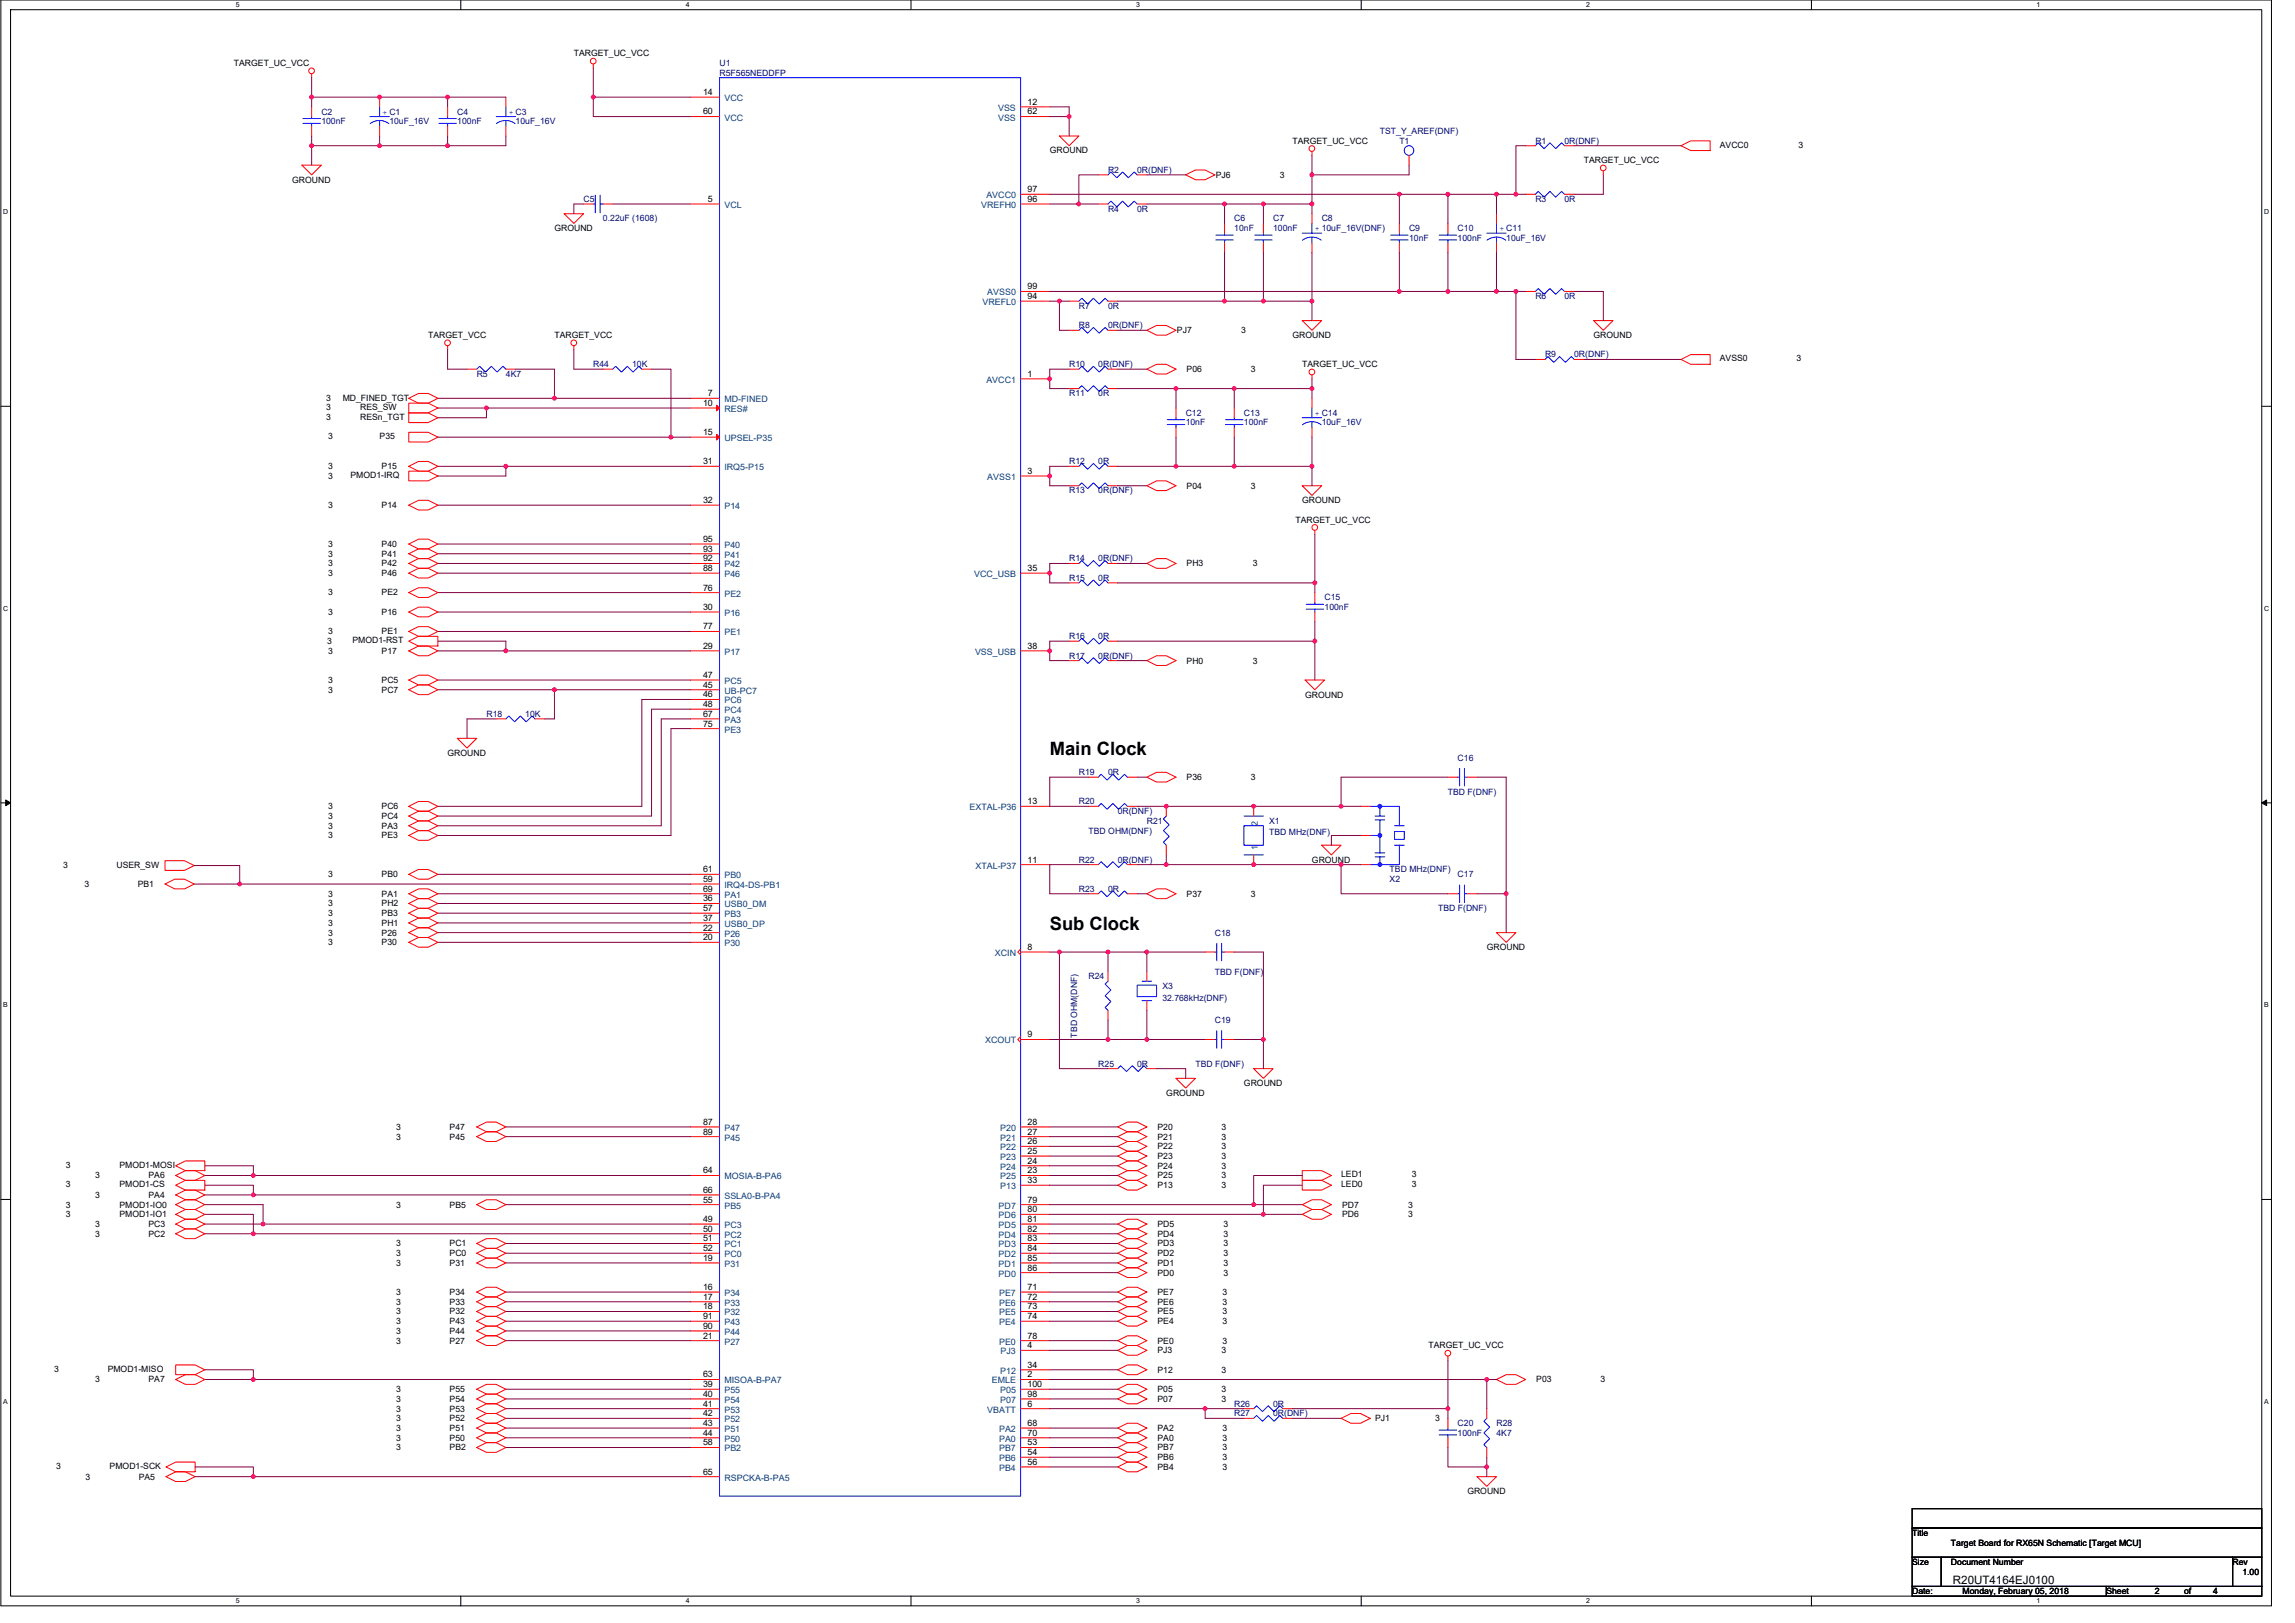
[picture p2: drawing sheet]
<svg xmlns="http://www.w3.org/2000/svg" width="420mm" height="297mm" viewBox="0 0 420 297" stroke-linecap="round" stroke-linejoin="round" font-family="sans-serif">
<defs><g id="words">
<g font-size="3.4">
<text x="192.2" y="138.2">Main Clock</text>
<text x="192.2" y="170.2">Sub Clock</text>
</g>
<text font-size="2.1" x="357.5" y="289.9">R20UT4164EJ0100</text>
<g font-size="1.6">
<text x="105.1" y="10.3">TARGET_UC_VCC</text>
<text x="42.8" y="12.1">TARGET_UC_VCC</text>
<text x="128.7" y="17.4">14</text>
<text x="128.7" y="21">60</text>
<text x="188.1" y="21">62</text>
<text x="188.1" y="19.2">12</text>
<text x="192.2" y="28.1">GROUND</text>
<text x="236.6" y="26.3">TARGET_UC_VCC</text>
<text x="290" y="29.9">TARGET_UC_VCC</text>
<text x="314.9" y="27">AVCC0</text>
<text x="329.3" y="27">3</text>
<text x="53.5" y="33.4">GROUND</text>
<text x="188.1" y="35.2">97</text>
<text x="222.6" y="32.5">PJ6</text>
<text x="234.3" y="32.5">3</text>
<text x="129.6" y="37">5</text>
<text x="188.1" y="37">96</text>
<text x="101.5" y="42.3">GROUND</text>
<text x="188.1" y="53">99</text>
<text x="188.1" y="54.7">94</text>
<text x="78.4" y="61.9">TARGET_VCC</text>
<text x="101.5" y="61.9">TARGET_VCC</text>
<text x="215.5" y="61">PJ7</text>
<text x="227.2" y="61">3</text>
<text x="236.6" y="61.9">GROUND</text>
<text x="291.7" y="61.9">GROUND</text>
<text x="188.1" y="69">1</text>
<text x="217.2" y="68.1">P06</text>
<text x="229" y="68.1">3</text>
<text x="238.4" y="67.2">TARGET_UC_VCC</text>
<text x="314.9" y="66.1">AVSS0</text>
<text x="328.9" y="66.1">3</text>
<text x="59.7" y="75">3</text>
<text x="59.7" y="76.8">3</text>
<text x="59.7" y="73.4">3</text>
<text x="62.7" y="73.4">MD_FINED_TGT</text>
<text x="65.9" y="75">RES_SW</text>
<text x="65.9" y="76.8">RESn_TGT</text>
<text x="128.7" y="74.3">10</text>
<text x="129.6" y="72.5">7</text>
<text x="60.1" y="80.4">3</text>
<text x="69.5" y="80.4">P35</text>
<text x="128.7" y="79.6">15</text>
<text x="60.1" y="87.7">3</text>
<text x="60.1" y="85.9">3</text>
<text x="64.2" y="87.5">PMOD1-IRQ</text>
<text x="69.9" y="85.9">P15</text>
<text x="128.7" y="85">31</text>
<text x="188.1" y="86.7">3</text>
<text x="217.2" y="89.4">P04</text>
<text x="229" y="89.4">3</text>
<text x="60.1" y="93">3</text>
<text x="69.9" y="93">P14</text>
<text x="128.7" y="92.1">32</text>
<text x="237.2" y="95.7">TARGET_UC_VCC</text>
<text x="238.4" y="92.1">GROUND</text>
<text x="60.1" y="100.1">3</text>
<text x="60.1" y="101.9">3</text>
<text x="69.9" y="100.1">P40</text>
<text x="69.9" y="101.9">P41</text>
<text x="128.7" y="101">93</text>
<text x="128.7" y="99.2">95</text>
<text x="60.1" y="103.7">3</text>
<text x="60.1" y="105.4">3</text>
<text x="69.9" y="103.7">P42</text>
<text x="69.9" y="105.4">P46</text>
<text x="128.7" y="104.5">88</text>
<text x="128.7" y="102.7">92</text>
<text x="188.1" y="104.5">35</text>
<text x="217.2" y="103.7">PH3</text>
<text x="229.4" y="103.7">3</text>
<text x="60.1" y="109">3</text>
<text x="60.1" y="112.5">3</text>
<text x="69.9" y="109">PE2</text>
<text x="69.9" y="112.5">P16</text>
<text x="128.7" y="111.6">30</text>
<text x="128.7" y="108.1">76</text>
<text x="59.9" y="117.9">3</text>
<text x="60.1" y="116.1">3</text>
<text x="60.1" y="119.7">3</text>
<text x="64.5" y="117.7">PMOD1-RST</text>
<text x="69.9" y="116.1">PE1</text>
<text x="69.9" y="119.7">P17</text>
<text x="128.7" y="118.7">29</text>
<text x="128.7" y="115.2">77</text>
<text x="188.1" y="118.7">38</text>
<text x="60.1" y="125">3</text>
<text x="69.9" y="125">PC5</text>
<text x="128.7" y="125.9">45</text>
<text x="128.7" y="124.1">47</text>
<text x="217.2" y="121.4">PH0</text>
<text x="229.4" y="121.4">3</text>
<text x="60.1" y="126.8">3</text>
<text x="69.9" y="126.8">PC7</text>
<text x="128.7" y="127.6">46</text>
<text x="128.7" y="129.4">48</text>
<text x="128.7" y="131.2">67</text>
<text x="238.9" y="127.7">GROUND</text>
<text x="128.7" y="133">75</text>
<text x="81.9" y="138.3">GROUND</text>
<text x="217.2" y="142.8">P36</text>
<text x="229" y="142.8">3</text>
<text x="60.1" y="148.1">3</text>
<text x="60.1" y="149.9">3</text>
<text x="69.9" y="148.1">PC6</text>
<text x="69.9" y="149.9">PC4</text>
<text x="188.1" y="147.2">13</text>
<text x="60.1" y="151.7">3</text>
<text x="60.1" y="153.4">3</text>
<text x="69.9" y="151.7">PA3</text>
<text x="69.9" y="153.4">PE3</text>
<text x="11.5" y="158.8">3</text>
<text x="21.3" y="158.8">USER_SW</text>
<text x="60.1" y="160.5">3</text>
<text x="69.9" y="160.5">PB0</text>
<text x="128.7" y="159.6">61</text>
<text x="128.7" y="161.4">59</text>
<text x="188.1" y="157.9">11</text>
<text x="240.2" y="157.9">GROUND</text>
<text x="15.4" y="162.3">3</text>
<text x="25.2" y="162.3">PB1</text>
<text x="60.1" y="167.7">3</text>
<text x="60.1" y="164.1">3</text>
<text x="60.1" y="165.9">3</text>
<text x="69.9" y="167.7">PB3</text>
<text x="69.9" y="164.1">PA1</text>
<text x="69.9" y="165.9">PH2</text>
<text x="128.7" y="165">36</text>
<text x="128.7" y="166.8">57</text>
<text x="128.7" y="163.2">69</text>
<text x="217.2" y="164.1">P37</text>
<text x="229" y="164.1">3</text>
<text x="60.1" y="169.4">3</text>
<text x="60.1" y="173">3</text>
<text x="60.1" y="171.2">3</text>
<text x="69.9" y="169.4">PH1</text>
<text x="69.9" y="173">P30</text>
<text x="69.9" y="171.2">P26</text>
<text x="128.7" y="168.5">37</text>
<text x="128.7" y="172.1">20</text>
<text x="128.7" y="170.3">22</text>
<text x="188.1" y="173.9">8</text>
<text x="272.2" y="173.9">GROUND</text>
<text x="188.1" y="189.9">9</text>
<text x="213.5" y="200.6">GROUND</text>
<text x="227.7" y="198.8">GROUND</text>
<text x="72.5" y="206.8">3</text>
<text x="72.5" y="208.6">3</text>
<text x="82.3" y="206.8">P47</text>
<text x="82.3" y="208.6">P45</text>
<text x="128.7" y="205.9">87</text>
<text x="128.7" y="207.6">89</text>
<text x="188.1" y="209.4">26</text>
<text x="188.1" y="207.6">27</text>
<text x="188.1" y="205.9">28</text>
<text x="211.9" y="208.6">P21</text>
<text x="211.9" y="206.8">P20</text>
<text x="223.7" y="208.6">3</text>
<text x="223.7" y="206.8">3</text>
<text x="12.1" y="213.7">3</text>
<text x="17.4" y="215.7">3</text>
<text x="21.9" y="213.7">PMOD1-MOSI</text>
<text x="27.2" y="215.7">PA6</text>
<text x="128.7" y="214.8">64</text>
<text x="188.1" y="214.8">23</text>
<text x="188.1" y="213">24</text>
<text x="188.1" y="211.2">25</text>
<text x="211.9" y="215.7">P25</text>
<text x="211.9" y="213.9">P24</text>
<text x="211.9" y="212.1">P23</text>
<text x="211.9" y="210.3">P22</text>
<text x="223.7" y="215.7">3</text>
<text x="223.7" y="213.9">3</text>
<text x="223.7" y="212.1">3</text>
<text x="223.7" y="210.3">3</text>
<text x="245.5" y="215.5">LED1</text>
<text x="258.5" y="215.5">3</text>
<text x="12.1" y="217.3">3</text>
<text x="12.1" y="221">3</text>
<text x="17.4" y="219.2">3</text>
<text x="21.9" y="217.3">PMOD1-CS</text>
<text x="21.9" y="221">PMOD1-IO0</text>
<text x="27.2" y="219.2">PA4</text>
<text x="72.5" y="221">3</text>
<text x="82.3" y="221">PB5</text>
<text x="128.7" y="220.1">55</text>
<text x="128.7" y="218.3">66</text>
<text x="188.1" y="216.5">33</text>
<text x="188.1" y="220.1">79</text>
<text x="188.1" y="221.9">80</text>
<text x="211.9" y="217.4">P13</text>
<text x="223.7" y="217.4">3</text>
<text x="245.5" y="217.3">LED0</text>
<text x="245.7" y="221">PD7</text>
<text x="257.8" y="221">3</text>
<text x="258.5" y="217.3">3</text>
<text x="12.1" y="222.8">3</text>
<text x="17.4" y="224.6">3</text>
<text x="17.4" y="226.3">3</text>
<text x="21.9" y="222.8">PMOD1-IO1</text>
<text x="27.2" y="224.6">PC3</text>
<text x="27.2" y="226.3">PC2</text>
<text x="128.7" y="223.6">49</text>
<text x="128.7" y="225.4">50</text>
<text x="128.7" y="227.2">51</text>
<text x="188.1" y="223.6">81</text>
<text x="188.1" y="225.4">82</text>
<text x="188.1" y="227.2">83</text>
<text x="211.9" y="226.3">PD4</text>
<text x="211.9" y="224.6">PD5</text>
<text x="224" y="226.3">3</text>
<text x="224" y="224.6">3</text>
<text x="245.7" y="222.8">PD6</text>
<text x="257.8" y="222.8">3</text>
<text x="72.5" y="228.1">3</text>
<text x="72.5" y="229.9">3</text>
<text x="72.5" y="231.7">3</text>
<text x="82.3" y="228.1">PC1</text>
<text x="82.3" y="229.9">PC0</text>
<text x="82.3" y="231.7">P31</text>
<text x="128.7" y="229">52</text>
<text x="128.7" y="230.8">19</text>
<text x="188.1" y="229">84</text>
<text x="188.1" y="230.8">85</text>
<text x="188.1" y="232.5">86</text>
<text x="211.9" y="233.4">PD0</text>
<text x="211.9" y="231.7">PD1</text>
<text x="211.9" y="229.9">PD2</text>
<text x="211.9" y="228.1">PD3</text>
<text x="224" y="233.4">3</text>
<text x="224" y="231.7">3</text>
<text x="224" y="229.9">3</text>
<text x="224" y="228.1">3</text>
<text x="72.5" y="237">3</text>
<text x="72.5" y="238.8">3</text>
<text x="82.3" y="237">P34</text>
<text x="82.3" y="238.8">P33</text>
<text x="128.7" y="236.1">16</text>
<text x="128.7" y="237.9">17</text>
<text x="128.7" y="239.6">18</text>
<text x="188.1" y="236.1">71</text>
<text x="188.1" y="237.9">72</text>
<text x="188.1" y="239.6">73</text>
<text x="211.9" y="237">PE7</text>
<text x="211.9" y="238.8">PE6</text>
<text x="223.8" y="237">3</text>
<text x="223.8" y="238.8">3</text>
<text x="72.5" y="240.6">3</text>
<text x="72.5" y="242.3">3</text>
<text x="72.5" y="244.1">3</text>
<text x="72.5" y="245.9">3</text>
<text x="82.3" y="240.6">P32</text>
<text x="82.3" y="242.3">P43</text>
<text x="82.3" y="244.1">P44</text>
<text x="82.3" y="245.9">P27</text>
<text x="128.7" y="245">21</text>
<text x="128.7" y="243.2">90</text>
<text x="128.7" y="241.4">91</text>
<text x="188.1" y="241.4">74</text>
<text x="188.1" y="245">78</text>
<text x="211.9" y="245.9">PE0</text>
<text x="211.9" y="242.3">PE4</text>
<text x="211.9" y="240.6">PE5</text>
<text x="223.8" y="245.9">3</text>
<text x="223.8" y="242.3">3</text>
<text x="223.8" y="240.6">3</text>
<text x="9.9" y="251.1">3</text>
<text x="19.7" y="251.1">PMOD1-MISO</text>
<text x="188.1" y="246.8">4</text>
<text x="188.1" y="250.3">34</text>
<text x="211.9" y="251.2">P12</text>
<text x="211.9" y="247.7">PJ3</text>
<text x="223.7" y="251.2">3</text>
<text x="223.7" y="247.7">3</text>
<text x="261.5" y="246.8">TARGET_UC_VCC</text>
<text x="17.4" y="253">3</text>
<text x="27.2" y="253">PA7</text>
<text x="72.5" y="254.8">3</text>
<text x="72.5" y="256.6">3</text>
<text x="82.3" y="254.8">P55</text>
<text x="82.3" y="256.6">P54</text>
<text x="128.7" y="253.9">39</text>
<text x="128.7" y="252.1">63</text>
<text x="128.7" y="255.7">40</text>
<text x="128.7" y="257.4">41</text>
<text x="188.1" y="257.4">6</text>
<text x="188.1" y="255.7">98</text>
<text x="188.1" y="253.9">100</text>
<text x="188.1" y="252.1">2</text>
<text x="211.9" y="256.6">P07</text>
<text x="211.9" y="254.8">P05</text>
<text x="223.7" y="256.6">3</text>
<text x="223.7" y="254.8">3</text>
<text x="281.3" y="253">P03</text>
<text x="293" y="253">3</text>
<text x="72.5" y="258.3">3</text>
<text x="72.5" y="260.1">3</text>
<text x="72.5" y="261.9">3</text>
<text x="72.5" y="263.7">3</text>
<text x="82.3" y="258.3">P53</text>
<text x="82.3" y="260.1">P52</text>
<text x="82.3" y="261.9">P51</text>
<text x="82.3" y="263.7">P50</text>
<text x="128.7" y="259.2">42</text>
<text x="128.7" y="261">43</text>
<text x="128.7" y="262.8">44</text>
<text x="188.1" y="261">68</text>
<text x="188.1" y="262.8">70</text>
<text x="211.9" y="263.7">PA0</text>
<text x="211.9" y="261.9">PA2</text>
<text x="223.8" y="263.7">3</text>
<text x="223.8" y="261.9">3</text>
<text x="251.7" y="260.1">PJ1</text>
<text x="262.8" y="260.1">3</text>
<text x="10.3" y="268.8">3</text>
<text x="20.1" y="268.8">PMOD1-SCK</text>
<text x="72.5" y="265.5">3</text>
<text x="82.3" y="265.5">PB2</text>
<text x="128.7" y="264.5">58</text>
<text x="128.7" y="269.9">65</text>
<text x="188.1" y="264.5">53</text>
<text x="188.1" y="266.3">54</text>
<text x="188.1" y="268.1">56</text>
<text x="211.9" y="269">PB4</text>
<text x="211.9" y="267.2">PB6</text>
<text x="211.9" y="265.5">PB7</text>
<text x="223.8" y="269">3</text>
<text x="223.8" y="267.2">3</text>
<text x="223.8" y="265.5">3</text>
<text x="15.6" y="270.8">3</text>
<text x="25.4" y="270.8">PA5</text>
<text x="268.6" y="273.5">GROUND</text>
<text x="350.1" y="281.1">Title</text>
<text x="350.1" y="286.4">Size</text>
<text x="357.2" y="286.4">Document Number</text>
<text x="357.2" y="282.9">Target Board for RX65N Schematic [Target MCU]</text>
<text x="408.7" y="286.4">Rev</text>
<text x="350.1" y="291.8">Date:</text>
<text x="359.3" y="291.8">Monday, February 05, 2018</text>
<text x="385.6" y="291.8">Sheet</text>
<text x="394.5" y="291.8">2</text>
<text x="399.8" y="291.8">of</text>
<text x="405.2" y="291.8">4</text>
<text x="410.5" y="288.2">1.00</text>
</g>
<g font-size="1.6" fill="#000080">
<text x="131.7" y="12.1">U1</text>
<text x="131.7" y="13.9">R5F565NEDDFP</text>
<text x="58.8" y="21">C2</text>
<text x="58.8" y="22.8">100nF</text>
<text x="71.3" y="22.8">10uF_16V</text>
<text x="83.7" y="21">C4</text>
<text x="83.7" y="22.8">100nF</text>
<text x="94.4" y="22.8">10uF_16V</text>
<text x="252.6" y="24.5">TST_Y_AREF(DNF)</text>
<text x="256.2" y="26.3">T1</text>
<text x="281.1" y="26.3">R1</text>
<text x="286.4" y="26.3">0R(DNF)</text>
<text x="202.8" y="31.6">R2</text>
<text x="208.2" y="31.6">0R(DNF)</text>
<text x="106.8" y="37">C5</text>
<text x="110.4" y="40.5">0.22uF (1608)</text>
<text x="202.8" y="38.8">R4</text>
<text x="208.2" y="38.8">0R</text>
<text x="226" y="40.5">C6</text>
<text x="233.1" y="40.5">C7</text>
<text x="242" y="40.5">C8</text>
<text x="281.1" y="37">R3</text>
<text x="286.4" y="37">0R</text>
<text x="226" y="42.3">10nF</text>
<text x="233.1" y="42.3">100nF</text>
<text x="258" y="42.3">C9</text>
<text x="258" y="44.1">10nF</text>
<text x="266.9" y="42.3">C10</text>
<text x="266.9" y="44.1">100nF</text>
<text x="275.7" y="44.1">10uF_16V</text>
<text x="197.5" y="56.5">R7</text>
<text x="202.9" y="56.5">0R</text>
<text x="281.1" y="54.8">R6</text>
<text x="286.4" y="54.8">0R</text>
<text x="197.5" y="60.1">R8</text>
<text x="202.9" y="60.1">0R(DNF)</text>
<text x="282.9" y="65.4">R9</text>
<text x="288.2" y="65.4">0R(DNF)</text>
<text x="87.3" y="69">R5</text>
<text x="92.6" y="69">4K7</text>
<text x="108.6" y="67.2">R44</text>
<text x="115.7" y="67.2">10K</text>
<text x="195.7" y="67.2">R10</text>
<text x="201.1" y="67.2">0R(DNF)</text>
<text x="195.7" y="72.5">R11</text>
<text x="201.1" y="72.5">0R</text>
<text x="217.1" y="76.1">C12</text>
<text x="217.1" y="77.9">10nF</text>
<text x="227.7" y="76.1">C13</text>
<text x="227.7" y="77.9">100nF</text>
<text x="242" y="77.9">10uF_16V</text>
<text x="195.7" y="85">R12</text>
<text x="201.1" y="85">0R</text>
<text x="195.7" y="90.3">R13</text>
<text x="201.1" y="90.3">0R(DNF)</text>
<text x="195.7" y="106.3">R15</text>
<text x="195.7" y="102.8">R14</text>
<text x="201.1" y="106.3">0R</text>
<text x="201.1" y="102.8">0R(DNF)</text>
<text x="242.5" y="109.9">C15</text>
<text x="242.5" y="111.7">100nF</text>
<text x="195.7" y="117">R16</text>
<text x="201.1" y="117">0R</text>
<text x="195.7" y="120.5">R17</text>
<text x="201.1" y="120.5">0R(DNF)</text>
<text x="89.1" y="131.2">R18</text>
<text x="96.2" y="131.2">10K</text>
<text x="197.5" y="141.9">R19</text>
<text x="202.8" y="141.9">0R</text>
<text x="266.9" y="139.2">C16</text>
<text x="197.5" y="147.2">R20</text>
<text x="204.6" y="149">0R(DNF)</text>
<text x="265.1" y="145.4">TBD F(DNF)</text>
<text x="199.3" y="152.5">TBD OHM(DNF)</text>
<text x="210" y="150.8">R21</text>
<text x="232.4" y="150.8">X1</text>
<text x="232.4" y="152.9">TBD MHz(DNF)</text>
<text x="197.5" y="157.9">R22</text>
<text x="204.6" y="157.9">0R(DNF)</text>
<text x="254.4" y="161.4">X2</text>
<text x="254.4" y="159.7">TBD MHz(DNF)</text>
<text x="266.9" y="160.5">C17</text>
<text x="197.5" y="163.2">R23</text>
<text x="202.8" y="163.2">0R</text>
<text x="263.3" y="166.8">TBD F(DNF)</text>
<text x="222.4" y="171.2">C18</text>
<text x="199.3" y="179.2">R24</text>
<text x="222.4" y="178.5">TBD F(DNF)</text>
<text x="212.8" y="181">X3</text>
<text x="212.8" y="183.1">32.768kHz(DNF)</text>
<text x="197.2" y="189.9" transform="rotate(-90 197.2 189.9)">TBD OHM(DNF)</text>
<text x="222.4" y="187.2">C19</text>
<text x="201.1" y="195.2">R25</text>
<text x="208.2" y="195.2">0R</text>
<text x="218.9" y="195.2">TBD F(DNF)</text>
<text x="226" y="257.5">R26</text>
<text x="233.1" y="257.5">0R</text>
<text x="226" y="259.2">R27</text>
<text x="233.1" y="259.2">0R(DNF)</text>
<text x="266.9" y="261">C20</text>
<text x="266.9" y="262.8">100nF</text>
<text x="274" y="261">R28</text>
<text x="274" y="262.8">4K7</text>
</g>
<g font-size="1.6" fill="#00f">
<text x="70" y="21">+ C1</text>
<text x="93.1" y="21">+ C3</text>
<text x="240.7" y="42.3">+ 10uF_16V(DNF)</text>
<text x="274.5" y="42.3">+ C11</text>
<text x="240.7" y="76.1">+ C14</text>
</g>
<g font-size="1.6" fill="#004080">
<text x="132.6" y="18.5">VCC</text>
<text x="132.6" y="22.1">VCC</text>
<text x="182.7" y="22.1">VSS</text>
<text x="182.7" y="20.3">VSS</text>
<text x="132.6" y="38.1">VCL</text>
<text x="179.6" y="38.1">VREFH0</text>
<text x="180.6" y="36.3">AVCC0</text>
<text x="179.9" y="55.8">VREFL0</text>
<text x="180.8" y="54.1">AVSS0</text>
<text x="180.6" y="70.1">AVCC1</text>
<text x="132.6" y="73.6">MD-FINED</text>
<text x="132.6" y="75.4">RES#</text>
<text x="132.6" y="80.7">UPSEL-P35</text>
<text x="132.6" y="86.1">IRQ5-P15</text>
<text x="180.8" y="87.8">AVSS1</text>
<text x="132.6" y="93.2">P14</text>
<text x="132.6" y="100.3">P40</text>
<text x="132.6" y="105.6">P46</text>
<text x="132.6" y="103.8">P42</text>
<text x="132.6" y="102.1">P41</text>
<text x="178.3" y="105.6">VCC_USB</text>
<text x="132.6" y="112.7">P16</text>
<text x="132.6" y="109.2">PE2</text>
<text x="132.6" y="119.8">P17</text>
<text x="132.6" y="116.3">PE1</text>
<text x="178.5" y="119.8">VSS_USB</text>
<text x="132.6" y="125.2">PC5</text>
<text x="132.6" y="127">UB-PC7</text>
<text x="132.6" y="128.7">PC6</text>
<text x="132.6" y="130.5">PC4</text>
<text x="132.6" y="132.3">PA3</text>
<text x="132.6" y="134.1">PE3</text>
<text x="177.5" y="148.3">EXTAL-P36</text>
<text x="230.3" y="155.6" transform="rotate(-90 230.3 155.6)">1</text>
<text x="230.3" y="151.2" transform="rotate(-90 230.3 151.2)">2</text>
<text x="132.6" y="160.7">PB0</text>
<text x="178.6" y="159">XTAL-P37</text>
<text x="132.6" y="166.1">USB0_DM</text>
<text x="132.6" y="167.9">PB3</text>
<text x="132.6" y="162.5">IRQ4-DS-PB1</text>
<text x="132.6" y="164.3">PA1</text>
<text x="132.6" y="169.6">USB0_DP</text>
<text x="132.6" y="173.2">P30</text>
<text x="132.6" y="171.4">P26</text>
<text x="182.1" y="175">XCIN</text>
<text x="180.3" y="191">XCOUT</text>
<text x="132.6" y="207">P47</text>
<text x="132.6" y="208.7">P45</text>
<text x="183.1" y="208.7">P21</text>
<text x="183.1" y="207">P20</text>
<text x="132.6" y="215.9">MOSIA-B-PA6</text>
<text x="183.1" y="215.9">P25</text>
<text x="183.1" y="214.1">P24</text>
<text x="183.1" y="212.3">P23</text>
<text x="183.1" y="210.5">P22</text>
<text x="132.6" y="221.2">PB5</text>
<text x="132.6" y="219.4">SSLA0-B-PA4</text>
<text x="182.8" y="221.2">PD7</text>
<text x="183.1" y="217.6">P13</text>
<text x="132.6" y="224.7">PC3</text>
<text x="132.6" y="226.5">PC2</text>
<text x="182.8" y="223">PD6</text>
<text x="182.8" y="224.7">PD5</text>
<text x="182.8" y="226.5">PD4</text>
<text x="132.6" y="230.1">PC0</text>
<text x="132.6" y="231.9">P31</text>
<text x="132.6" y="228.3">PC1</text>
<text x="182.8" y="228.3">PD3</text>
<text x="182.8" y="230.1">PD2</text>
<text x="182.8" y="231.9">PD1</text>
<text x="182.8" y="233.6">PD0</text>
<text x="132.6" y="237.2">P34</text>
<text x="132.6" y="239">P33</text>
<text x="182.9" y="237.2">PE7</text>
<text x="182.9" y="239">PE6</text>
<text x="132.6" y="240.7">P32</text>
<text x="132.6" y="244.3">P44</text>
<text x="132.6" y="242.5">P43</text>
<text x="182.9" y="240.7">PE5</text>
<text x="182.9" y="242.5">PE4</text>
<text x="132.6" y="246.1">P27</text>
<text x="182.9" y="246.1">PE0</text>
<text x="183.1" y="251.4">P12</text>
<text x="183.2" y="247.9">PJ3</text>
<text x="132.6" y="255">P55</text>
<text x="132.6" y="253.2">MISOA-B-PA7</text>
<text x="132.6" y="256.8">P54</text>
<text x="181.6" y="253.2">EMLE</text>
<text x="183.1" y="256.8">P07</text>
<text x="183.1" y="255">P05</text>
<text x="132.6" y="258.5">P53</text>
<text x="132.6" y="260.3">P52</text>
<text x="132.6" y="262.1">P51</text>
<text x="132.6" y="263.9">P50</text>
<text x="180.7" y="258.5">VBATT</text>
<text x="182.9" y="262.1">PA2</text>
<text x="182.9" y="263.9">PA0</text>
<text x="132.6" y="265.6">PB2</text>
<text x="182.9" y="265.6">PB7</text>
<text x="182.9" y="267.4">PB6</text>
<text x="182.9" y="269.2">PB4</text>
<text x="132.6" y="271">RSPCKA-B-PA5</text>
</g>
<g font-size="1.3">
<text x="43.1" y="1.3">5</text>
<text x="125.6" y="1.3">4</text>
<text x="208" y="1.3">3</text>
<text x="290.4" y="1.3">2</text>
<text x="372.8" y="1.3">1</text>
<text x=".6" y="39.2">D</text>
<text x="414.5" y="39.2">D</text>
<text x=".6" y="111.8">C</text>
<text x="414.5" y="111.8">C</text>
<text x=".6" y="184.4">B</text>
<text x="414.5" y="184.4">B</text>
<text x=".6" y="256.9">A</text>
<text x="414.5" y="256.9">A</text>
<text x="43.1" y="293.5">5</text>
<text x="125.6" y="293.5">4</text>
<text x="208" y="293.5">3</text>
<text x="290.4" y="293.5">2</text>
<text x="372.8" y="293.5">1</text>
</g>
</g></defs>
<path d="M.2 0h415.7v293.9h-415.7zM1.9 1.8h412.2v290.3h-412.2z" fill="none" stroke="#000" stroke-width=".18"/>
<g fill="#fff">
<path d="M43.1 .2h.7v1.4h-.7z"/>
<path d="M43.1 292.3h.7v1.4h-.7z"/>
</g>
<path d="M84.4 0v1.8M84.4 292.1v1.8" fill="none" stroke="#000" stroke-width=".18"/>
<g fill="#fff">
<path d="M125.6 .2h.7v1.4h-.7z"/>
<path d="M125.6 292.3h.7v1.4h-.7z"/>
</g>
<path d="M166.8 0v1.8M166.8 292.1v1.8" fill="none" stroke="#000" stroke-width=".18"/>
<g fill="#fff">
<path d="M208 .2h.7v1.4h-.7z"/>
<path d="M208 292.3h.7v1.4h-.7z"/>
</g>
<path d="M249.2 0v1.8M249.2 292.1v1.8" fill="none" stroke="#000" stroke-width=".18"/>
<g fill="#fff">
<path d="M290.4 .2h.7v1.4h-.7z"/>
<path d="M290.4 292.3h.7v1.4h-.7z"/>
</g>
<path d="M331.6 0v1.8M331.6 292.1v1.8" fill="none" stroke="#000" stroke-width=".18"/>
<g fill="#fff">
<path d="M372.8 .2h.7v1.4h-.7z"/>
<path d="M372.8 292.3h.7v1.4h-.7z"/>
<path d="M.6 38.1h.9v1.4h-.9z"/>
<path d="M414.5 38.1h.9v1.4h-.9z"/>
<path d="M.6 110.6h.9v1.5h-.9z"/>
<path d="M414.5 110.6h.9v1.5h-.9z"/>
</g>
<path d="M.2 74.4h1.7M414.1 74.4h1.8" fill="none" stroke="#000" stroke-width=".18"/>
<g fill="#fff">
<path d="M.6 183.2h.8v1.4h-.8z"/>
<path d="M414.5 183.2h.9v1.4h-.9z"/>
</g>
<path d="M.2 146.9h1.7M414.1 146.9h1.8" fill="none" stroke="#000" stroke-width=".18"/>
<path d="M1 146.4l.9 .5-.9 .5zM414.1 146.9l.9-.5v1z" fill="#000" stroke="#000" stroke-width=".18"/>
<g fill="#fff">
<path d="M.6 255.8h.8v1.4h-.8z"/>
<path d="M414.5 255.8h.9v1.4h-.9z"/>
</g>
<path d="M.2 219.5h1.7M414.1 219.5h1.8M350.1 276.1h64v3.6h-64zM350.1 279.7h64v5.3h-64zM350.1 285h5.3v5.3h-5.3zM350.1 290.3h35.5v1.8h-35.5zM355.4 285h53.3v5.3h-53.3zM385.6 290.3h28.5v1.8h-28.5zM408.7 285h5.4v5.3h-5.4z" fill="none" stroke="#000" stroke-width=".18"/>
<g fill="none" stroke="#f00" stroke-width=".18">
<path d="M57.1 13.5v.7M57.1 19.6v1.7M69.5 17.8v1.8M81.9 19.6v1.7M92.6 17.8v1.8M108.6 11.7v.7M126.4 17.8h5.3M186.8 19.6h5.4M55.3 30.2h3.5l-1.7 1.8zM57.1 23.1v1.8M69.5 23.1v1.8M81.9 23.1v1.8"/>
<path d="M92.6 23.1v1.8M103.3 39.1h3.5l-1.7 1.8zM106.8 37.3h1.8M110.4 37.3h1.8M126.4 37.3h5.3M126.4 21.3h5.3M186.8 21.3h5.4M186.8 35.6h5.4M186.8 37.3h5.4M194 24.9h3.5l-1.8 1.8zM201.1 32h1.8M201.1 37.3h1.8"/>
<path d="M208.2 32h1.8M208.2 37.3h1.8M217.1 32l1.8-.9h1.7l1.8 .9-1.8 .9h-1.7zM240.2 27.7v.7M240.2 39.1v1.8M258 28.4v1.8M274 39.1v1.8M279.3 26.7h1.8M279.3 35.6h1.8M286.4 26.7h1.8M286.4 35.6h1.8M293.5 31.3v.7"/>
<path d="M307.8 26.7l1.7-.9h3.6v1.8h-3.6zM186.8 53.3h5.4M186.8 55.1h5.4M195.7 55.1h1.8M202.9 55.1h1.7M224.2 40.9v1.8M224.2 44.4v1.8M231.3 40.9v1.8M231.3 44.4v1.8M238.4 58.7h3.6l-1.8 1.8zM240.2 44.4v1.8M256.2 40.9v1.8"/>
<path d="M256.2 44.4v1.8M265.1 40.9v1.8M265.1 44.4v1.8M274 44.4v1.8M279.3 53.3h1.8M286.4 53.3h1.8M291.8 58.7h3.5l-1.8 1.8zM74.8 79.1h3.6l1.8 .9-1.8 .9h-3.6zM74.8 73.8h3.6l1.8 .9-1.8 .9h-3.6zM74.8 75.6h3.6l1.8 .9-1.8 .8h-3.6zM74.8 72.9l1.8-.9h1.8l1.8 .9-1.8 .9h-1.8zM81.9 63.3v.7"/>
<path d="M85.5 67.6h1.8M92.6 67.6h1.8M105.1 63.3v.7M110.4 67.6h1.8M117.5 67.6h1.8M126.4 72.9h5.3M126.4 74.7h5.3M186.8 69.3h5.4M195.7 60.5h1.8M195.7 71.1h1.8M195.7 67.6h1.8M202.9 60.5h1.7"/>
<path d="M202.9 71.1h1.7M202.9 67.6h1.7M210 67.6l1.7-.9h1.8l1.8 .9-1.8 .9h-1.8zM210 60.5l1.7-.9h1.8l1.8 .9-1.8 .8h-1.8zM215.3 74.7v1.8M215.3 78.2v1.8M226 74.7v1.8M226 78.2v1.8M240.2 68.6v.7M240.2 72.9v1.8M240.2 78.2v1.8M281.1 65.8h1.8"/>
<path d="M288.2 65.8h1.8M307.8 65.8l1.7-.9h3.6v1.8h-3.6zM74.8 86.2h3.6l1.8 .9-1.8 .9h-3.6zM74.8 99.6l1.8-.9h1.8l1.8 .9-1.8 .9h-1.8zM74.8 85.3l1.8-.8h1.8l1.8 .8-1.8 .9h-1.8zM74.8 92.5l1.8-.9h1.8l1.8 .9-1.8 .8h-1.8zM126.4 80h5.3M126.4 85.3h5.3M126.4 92.5h5.3M126.4 99.6h5.3M186.8 87.1h5.4M195.7 88.9h1.8"/>
<path d="M195.7 85.3h1.8M202.9 88.9h1.7M202.9 85.3h1.7M210 88.9l1.7-.9h1.8l1.8 .9-1.8 .9h-1.8zM238.4 88.9h3.6l-1.8 1.8zM240.7 97.1v.7M74.8 117.3l1.8-.8h3.6v1.7h-3.6zM74.8 115.6l1.8-.9h1.8l1.8 .9-1.8 .9h-1.8zM74.8 119.1l1.8-.9h1.8l1.8 .9-1.8 .9h-1.8zM74.8 108.5l1.8-.9h1.8l1.8 .9-1.8 .8h-1.8zM74.8 112l1.8-.9h1.8l1.8 .9-1.8 .9h-1.8zM74.8 101.3l1.8-.8h1.8l1.8 .8-1.8 .9h-1.8z"/>
<path d="M74.8 103.1l1.8-.9h1.8l1.8 .9-1.8 .9h-1.8zM74.8 104.9l1.8-.9h1.8l1.8 .9-1.8 .9h-1.8zM126.4 119.1h5.3M126.4 112h5.3M126.4 108.5h5.3M126.4 115.6h5.3M126.4 104.9h5.3M126.4 103.1h5.3M126.4 101.3h5.3M186.8 119.1h5.4M186.8 104.9h5.4M195.7 106.7h1.8"/>
<path d="M195.7 117.3h1.8M195.7 103.1h1.8M202.9 106.7h1.7M202.9 117.3h1.7M202.9 103.1h1.7M210 103.1l1.7-.9h1.8l1.8 .9-1.8 .9h-1.8zM240.7 108.5v1.7M240.7 112v1.8M74.8 124.5l1.8-.9h1.8l1.8 .9-1.8 .8h-1.8zM74.8 126.2l1.8-.9h1.8l1.8 .9-1.8 .9h-1.8zM83.7 135.1h3.6l-1.8 1.8zM90.8 131.6h1.8"/>
<path d="M97.9 131.6h1.8M126.4 126.2h5.3M126.4 128h5.3M126.4 124.5h5.3M126.4 129.8h5.3M126.4 131.6h5.3M126.4 133.3h5.3M195.7 120.9h1.8M202.9 120.9h1.7M210 120.9l1.7-.9h1.8l1.8 .9-1.8 .9h-1.8zM238.9 124.5h3.6l-1.8 1.7zM30.2 157.5h3.6l1.7 .9-1.7 .9h-3.6z"/>
<path d="M74.8 147.6l1.8-.9h1.8l1.8 .9-1.8 .9h-1.8zM74.8 149.4l1.8-.9h1.8l1.8 .9-1.8 .8h-1.8zM74.8 151.1l1.8-.9h1.8l1.8 .9-1.8 .9h-1.8zM74.8 152.9l1.8-.9h1.8l1.8 .9-1.8 .9h-1.8zM186.8 158.2h5.4M186.8 147.6h5.4M199.3 158.2h1.8M199.3 147.6h1.8M199.3 142.2h1.8M206.4 158.2h1.8M206.4 147.6h1.8M206.4 142.2h1.8"/>
<path d="M210 142.2l1.7-.8h1.8l1.8 .8-1.8 .9h-1.8zM213.5 154.7v1.8M213.5 147.6v1.8M229.5 156.5v1.7M229.5 147.6v1.8M242 154.7h3.5l-1.8 1.8zM249.1 147.6h1.8M249.1 152.9h1.8M249.1 158.2h1.8M265.1 142.2h1.8M268.6 142.2h1.8M30.2 161.8l1.8-.9h1.8l1.7 .9-1.7 .9h-1.8z"/>
<path d="M74.8 168.9l1.8-.9h1.8l1.8 .9-1.8 .9h-1.8zM74.8 167.1l1.8-.9h1.8l1.8 .9-1.8 .9h-1.8zM74.8 172.5l1.8-.9h1.8l1.8 .9-1.8 .9h-1.8zM74.8 170.7l1.8-.9h1.8l1.8 .9-1.8 .9h-1.8zM74.8 160l1.8-.9h1.8l1.8 .9-1.8 .9h-1.8zM74.8 163.6l1.8-.9h1.8l1.8 .9-1.8 .9h-1.8zM74.8 165.4l1.8-.9h1.8l1.8 .9-1.8 .8h-1.8zM126.4 165.4h5.3M126.4 168.9h5.3M126.4 160h5.3M126.4 167.1h5.3M126.4 161.8h5.3"/>
<path d="M126.4 172.5h5.3M126.4 170.7h5.3M126.4 163.6h5.3M186.8 173.7l-.5 .5 .5 .6M186.8 174.2h5.4M199.3 163.6h1.8M202.9 177.8v1.8M206.4 163.6h1.8M210 163.6l1.7-.9h1.8l1.8 .9-1.8 .9h-1.8zM210 177.8v1.8M220.6 174.2h1.8M224.2 174.2h1.8"/>
<path d="M265.1 163.6h1.8M268.6 163.6h1.8M274 170.7h3.5l-1.8 1.8zM186.8 189.7l-.5 .5 .5 .6M186.8 190.2h5.4M202.9 195.6h1.7M202.9 184.9v1.8M210 195.6h1.7M210 183.1v1.8M215.3 197.4h3.6l-1.8 1.7zM220.6 190.2h1.8M224.2 190.2h1.8"/>
<path d="M229.5 195.6h3.6l-1.8 1.8zM32.2 218.7l1.7-.9h1.8l1.8 .9-1.8 .9h-1.8zM32.2 215.1l1.7-.9h1.8l1.8 .9-1.8 .9h-1.8zM32.2 216.9l1.7-.9h3.6v1.8h-3.6zM32.2 213.4l1.7-.9h3.6v1.7h-3.6zM87.3 206.2l1.8-.8h1.7l1.8 .8-1.8 .9h-1.7zM87.3 208l1.8-.9h1.7l1.8 .9-1.8 .9h-1.7zM126.4 215.1h5.3M126.4 218.7h5.3M126.4 206.2h5.3M126.4 208h5.3M186.8 215.1h5.4"/>
<path d="M186.8 213.4h5.4M186.8 211.6h5.4M186.8 209.8h5.4M186.8 208h5.4M186.8 206.2h5.4M186.8 216.9h5.4M204.6 216.9l1.8-.9h1.8l1.8 .9-1.8 .9h-1.8zM204.6 215.1l1.8-.9h1.8l1.8 .9-1.8 .9h-1.8zM204.6 213.4l1.8-.9h1.8l1.8 .9-1.8 .8h-1.8zM204.6 211.6l1.8-.9h1.8l1.8 .9-1.8 .9h-1.8zM204.6 209.8l1.8-.9h1.8l1.8 .9-1.8 .9h-1.8zM204.6 208l1.8-.9h1.8l1.8 .9-1.8 .9h-1.8z"/>
<path d="M204.6 206.2l1.8-.8h1.8l1.8 .8-1.8 .9h-1.8zM238.4 216h3.6l1.7 .9-1.7 .9h-3.6zM238.4 214.2h3.6l1.7 .9-1.7 .9h-3.6zM32.2 224l1.7-.9h1.8l1.8 .9-1.8 .9h-1.8zM32.2 225.8l1.7-.9h1.8l1.8 .9-1.8 .9h-1.8zM32.2 222.2l1.7-.8h1.8l1.8 .8-1.8 .9h-1.8zM32.2 220.5l1.7-.9h1.8l1.8 .9-1.8 .9h-1.8zM87.3 220.5l1.8-.9h1.7l1.8 .9-1.8 .9h-1.7zM87.3 227.6l1.8-.9h1.7l1.8 .9-1.8 .9h-1.7zM87.3 229.4l1.8-.9h1.7l1.8 .9-1.8 .9h-1.7zM87.3 231.1l1.8-.8h1.7l1.8 .8-1.8 .9h-1.7zM87.3 236.5l1.8-.9h1.7l1.8 .9-1.8 .9h-1.7z"/>
<path d="M87.3 238.3l1.8-.9h1.7l1.8 .9-1.8 .8h-1.7zM126.4 236.5h5.3M126.4 220.5h5.3M126.4 229.4h5.3M126.4 238.3h5.3M126.4 231.1h5.3M126.4 224h5.3M126.4 225.8h5.3M126.4 227.6h5.3M186.8 236.5h5.4M186.8 238.3h5.4M186.8 220.5h5.4"/>
<path d="M186.8 222.2h5.4M186.8 224h5.4M186.8 225.8h5.4M186.8 227.6h5.4M186.8 229.4h5.4M186.8 231.1h5.4M186.8 232.9h5.4M204.6 232.9l1.8-.9h1.8l1.8 .9-1.8 .9h-1.8zM204.6 231.1l1.8-.8h1.8l1.8 .8-1.8 .9h-1.8zM204.6 229.4l1.8-.9h1.8l1.8 .9-1.8 .9h-1.8zM204.6 227.6l1.8-.9h1.8l1.8 .9-1.8 .9h-1.8zM204.6 225.8l1.8-.9h1.8l1.8 .9-1.8 .9h-1.8z"/>
<path d="M204.6 224l1.8-.9h1.8l1.8 .9-1.8 .9h-1.8zM204.6 236.5l1.8-.9h1.8l1.8 .9-1.8 .9h-1.8zM204.6 238.3l1.8-.9h1.8l1.8 .9-1.8 .8h-1.8zM238.4 222.2l1.8-.8h1.8l1.7 .8-1.7 .9h-1.8zM238.4 220.5l1.8-.9h1.8l1.7 .9-1.7 .9h-1.8zM32.2 252.5l1.7-.9h1.8l1.8 .9-1.8 .9h-1.8zM32.2 249.8h3.5l1.8 .9-1.8 .9h-3.5zM87.3 240l1.8-.9h1.7l1.8 .9-1.8 .9h-1.7zM87.3 241.8l1.8-.9h1.7l1.8 .9-1.8 .9h-1.7zM87.3 243.6l1.8-.9h1.7l1.8 .9-1.8 .9h-1.7zM87.3 245.4l1.8-.9h1.7l1.8 .9-1.8 .9h-1.7zM87.3 254.3l1.8-.9h1.7l1.8 .9-1.8 .8h-1.7z"/>
<path d="M87.3 256l1.8-.9h1.7l1.8 .9-1.8 .9h-1.7zM87.3 257.8l1.8-.9h1.7l1.8 .9-1.8 .9h-1.7zM87.3 259.6l1.8-.9h1.7l1.8 .9-1.8 .9h-1.7zM126.4 254.3h5.3M126.4 252.5h5.3M126.4 240h5.3M126.4 245.4h5.3M126.4 256h5.3M126.4 257.8h5.3M126.4 259.6h5.3M126.4 243.6h5.3M126.4 241.8h5.3"/>
<path d="M186.8 247.1h5.4M186.8 252.5h5.4M186.8 257.8h5.4M186.8 250.7h5.4M186.8 240h5.4M186.8 241.8h5.4M186.8 245.4h5.4M186.8 256h5.4M186.8 254.3h5.4M204.6 256l1.8-.9h1.8l1.8 .9-1.8 .9h-1.8zM204.6 254.3l1.8-.9h1.8l1.8 .9-1.8 .8h-1.8zM204.6 250.7l1.8-.9h1.8l1.8 .9-1.8 .9h-1.8z"/>
<path d="M204.6 247.1l1.8-.8h1.8l1.8 .8-1.8 .9h-1.8zM204.6 245.4l1.8-.9h1.8l1.8 .9-1.8 .9h-1.8zM204.6 241.8l1.8-.9h1.8l1.8 .9-1.8 .9h-1.8zM204.6 240l1.8-.9h1.8l1.8 .9-1.8 .9h-1.8zM227.7 257.8h1.8M227.7 259.6h1.8M234.9 257.8h1.7M234.9 259.6h1.7M245.5 259.6l1.8-.9h1.8l1.8 .9-1.8 .9h-1.8zM265.1 248.2v.7M265.1 259.6v1.8M272.2 257.8v1.8"/>
<path d="M274 252.5l1.7-.9h1.8l1.8 .9-1.8 .9h-1.8zM30.4 270.3l1.8-.9h1.7l1.8 .9-1.8 .8h-1.7zM30.4 268.5l1.8-.9h3.5v1.8h-3.5zM87.3 261.4l1.8-.9h1.7l1.8 .9-1.8 .9h-1.7zM87.3 263.1l1.8-.8h1.7l1.8 .8-1.8 .9h-1.7zM87.3 264.9l1.8-.9h1.7l1.8 .9-1.8 .9h-1.7zM126.4 264.9h5.3M126.4 261.4h5.3M126.4 263.1h5.3M126.4 270.3h5.3M186.8 264.9h5.4M186.8 266.7h5.4"/>
<path d="M186.8 268.5h5.4M186.8 261.4h5.4M186.8 263.1h5.4M204.6 268.5l1.8-.9h1.8l1.8 .9-1.8 .9h-1.8zM204.6 266.7l1.8-.9h1.8l1.8 .9-1.8 .9h-1.8zM204.6 264.9l1.8-.9h1.8l1.8 .9-1.8 .9h-1.8zM204.6 263.1l1.8-.8h1.8l1.8 .8-1.8 .9h-1.8zM204.6 261.4l1.8-.9h1.8l1.8 .9-1.8 .9h-1.8zM265.1 263.1v1.8M270.4 270.3h3.6l-1.8 1.7zM272.2 264.9v1.8"/>
<circle cx="57" cy="13" r=".52"/>
<circle cx="108.6" cy="11.2" r=".52"/>
<circle cx="240.2" cy="27.2" r=".52"/>
<circle cx="293.5" cy="30.7" r=".52"/>
<circle cx="81.9" cy="62.7" r=".52"/>
<circle cx="105" cy="62.7" r=".52"/>
<circle cx="240.2" cy="68.1" r=".52"/>
<circle cx="240.7" cy="96.5" r=".52"/>
<circle cx="265.1" cy="247.7" r=".52"/>
</g>
<g fill="none" stroke="#00f" stroke-width=".18">
<path d="M69.5 19.6v1.7M92.6 19.6v1.7M131.7 14.2h55.1v259.6h-55.1zM55.4 22.6h3.3M55.4 21.7h3.3M57.1 21.3v.4M57.1 22.6v.5M67.7 21.3h3.6M67.8 22.6a2.86 2.86 0 0 1 3.4 0M69.5 22.1v1M80.3 22.6h3.3M80.3 21.7h3.3"/>
<path d="M81.9 21.3v.4M81.9 22.6v.5M90.8 21.3h3.6M90.9 22.6a2.86 2.86 0 0 1 3.4 0M92.6 22.1v1M108.6 37.3h.4M109 35.7v3.2M109.9 35.7v3.2M109.9 37.3h.5M202.9 32l.5-.5 1.1 1 1-1 1.1 1 1.1-1 .5 .5M202.9 37.3l.5-.5 1.1 1.1 1-1.1 1.1 1.1 1.1-1.1 .5 .5M281.1 26.7l.5-.6 1.1 1.1 1-1.1 1.1 1.1 1.1-1.1 .5 .6"/>
<path d="M281.1 35.6l.5-.6 1.1 1.1 1-1.1 1.1 1.1 1.1-1.1 .5 .6M197.5 55.1l.5-.5 1.1 1 1.1-1 1 1 1.1-1 .6 .5M222.6 43.9h3.2M222.6 43h3.2M224.2 42.7v.3M224.2 43.9v.5M229.7 43.9h3.2M229.7 43h3.2M231.3 42.7v.3M231.3 43.9v.5M238.4 42.7h3.6M238.5 44a2.86 2.86 0 0 1 3.4 0"/>
<path d="M240.2 43.4v1M240.2 40.9v1.8M254.6 43.9h3.2M254.6 43h3.2M256.2 42.7v.3M256.2 43.9v.5M263.5 43.9h3.2M263.5 43h3.2M265.1 42.7v.3M265.1 43.9v.5M272.2 42.7h3.5M272.2 44a2.86 2.86 0 0 1 3.5 0"/>
<path d="M274 43.4v1M274 40.9v1.8M281.1 53.3l.5-.5 1.1 1.1 1-1.1 1.1 1.1 1.1-1.1 .5 .5M87.3 67.6l.5-.6 1.1 1.1 1-1.1 1.1 1.1 1.1-1.1 .5 .6M112.2 67.6l.5-.6 1.1 1.1 1-1.1 1.1 1.1 1.1-1.1 .5 .6M197.5 60.5l.5-.6 1.1 1.1 1.1-1.1 1 1.1 1.1-1.1 .6 .6M197.5 71.1l.5-.5 1.1 1 1.1-1 1 1 1.1-1 .6 .5M197.5 67.6l.5-.6 1.1 1.1 1.1-1.1 1 1.1 1.1-1.1 .6 .6M213.7 77.7h3.2M213.7 76.8h3.2M215.3 76.5v.3M215.3 77.7v.5"/>
<path d="M224.4 77.7h3.2M224.4 76.8h3.2M226 76.5v.3M226 77.7v.5M238.4 76.5h3.6M238.5 77.7a2.86 2.86 0 0 1 3.4 0M240.2 77.2v1M240.2 74.7v1.8M282.9 65.8l.5-.5 1.1 1 1-1 1.1 1 1.1-1 .5 .5M197.5 88.9l.5-.5 1.1 1 1.1-1 1 1 1.1-1 .6 .5M197.5 85.3l.5-.5 1.1 1.1 1.1-1.1 1 1.1 1.1-1.1 .6 .5M197.5 106.7l.5-.5 1.1 1 1.1-1 1 1 1.1-1 .6 .5"/>
<path d="M197.5 117.3l.5-.5 1.1 1.1 1.1-1.1 1 1.1 1.1-1.1 .6 .5M197.5 103.1l.5-.5 1.1 1.1 1.1-1.1 1 1.1 1.1-1.1 .6 .5M239.1 111.5h3.2M239.1 110.6h3.2M240.7 110.2v.4M240.7 111.5v.5M92.6 131.6l.5-.6 1.1 1.1 1.1-1.1 1 1.1 1.1-1.1 .5 .6M197.5 120.9l.5-.5 1.1 1 1.1-1 1 1 1.1-1 .6 .5M201.1 158.2l.5-.5 1.1 1.1 1-1.1 1.1 1.1 1.1-1.1 .5 .5M201.1 147.6l.5-.6 1.1 1.1 1-1.1 1.1 1.1 1.1-1.1 .5 .6M201.1 142.2l.5-.5 1.1 1.1 1-1.1 1.1 1.1 1.1-1.1 .5 .5M213.5 149.4l-.5 .5 1 1.1-1 1 1 1.1-1 1.1 .5 .5"/>
<path d="M227.7 151.1h3.6v3.6h-3.6zM227.7 156.5h3.6M227.7 149.4h3.6M250.9 147.6h5.3v3.5M250.9 152.9h1.7M251.7 150.1h1.8M251.7 149.4h1.8M251.7 156.1h1.8M251.7 156.8h1.8M252.6 150.1v6M252.6 156.8v1.4M252.6 147.6v1.8"/>
<path d="M255.3 154.7h1.8M255.3 151.1h1.8M255.3 152.2h1.8v1.4h-1.8zM256.2 154.7v3.5h-5.3M266.9 142.2h.3M267.2 140.6v3.2M268.1 140.6v3.2M268.1 142.2h.5M201.1 163.6l.5-.6 1.1 1.1 1-1.1 1.1 1.1 1.1-1.1 .5 .6M202.9 179.6l-.6 .5 1.1 1.1-1.1 1 1.1 1.1-1.1 1.1 .6 .5M209.1 179.6h1.8M222.4 174.2h.4"/>
<path d="M222.8 172.6v3.3M223.7 172.6v3.3M223.7 174.2h.5M266.9 163.6h.3M267.2 162v3.2M268.1 162v3.2M268.1 163.6h.5M204.6 195.6l.6-.5 1 1 1.1-1 1.1 1 1-1 .6 .5M208.2 180.3h3.5v2.1h-3.5zM209.1 183.1h1.8M222.4 190.2h.4M222.8 188.6v3.3"/>
<path d="M223.7 188.6v3.3M223.7 190.2h.5M229.5 257.8l.5-.5 1.1 1 1.1-1 1 1 1.1-1 .6 .5M229.5 259.6l.5-.5 1.1 1 1.1-1 1 1 1.1-1 .6 .5M272.2 259.6l-.5 .5 1 1.1-1 1.1 1 1-1 1.1 .5 .5M263.5 262.6h3.2M263.5 261.7h3.2M265.1 261.4v.3M265.1 262.6v.5"/>
<circle cx="258" cy="27.5" r=".88"/>
</g>
<g fill="#00f" stroke="#00f" stroke-width=".18">
<circle cx="252.6" cy="158.2" r=".35"/>
<circle cx="252.6" cy="147.6" r=".35"/>
<circle cx="252.6" cy="152.9" r=".35"/>
</g>
<g fill="#f00" stroke="#f00" stroke-width=".18">
<path d="M131.2 74.1l.5 .6-.5 .5z"/>
<path d="M131.2 79.5l.5 .5-.5 .5z"/>
</g>
<g fill="none" stroke="#800040" stroke-width=".18">
<path d="M57.1 17.8h24.8M57.1 14.2v3.6M57.1 17.8v1.8M81.9 17.8v1.8M81.9 17.8h10.7M108.6 17.8v3.5h17.8M108.6 12.4v5.4M108.6 17.8h17.8M192.2 19.6h3.5v1.7M57.1 26.7h12.4M57.1 24.9v1.8M57.1 26.7v3.5"/>
<path d="M69.5 24.9v1.8M69.5 26.7h12.4M81.9 24.9v1.8M92.6 24.9v1.8h-10.7M106.8 37.3h-1.7v1.8M112.2 37.3h14.2M192.2 37.3h5.3M192.2 35.6h64M192.2 21.3h3.5M195.7 21.3v3.6M197.5 37.3h3.6M201.1 32h-3.6v5.3"/>
<path d="M210 37.3h14.2M210 32h7.1M224.2 37.3v3.6M224.2 37.3h7.1M231.3 37.3v3.6M231.3 37.3h8.9M240.2 37.3v1.8M240.2 32v5.3M240.2 28.4v3.6M256.2 35.6v5.3M256.2 35.6h8.9M258 30.2v1.8h-17.8"/>
<path d="M265.1 35.6h8.9M265.1 35.6v5.3M274 35.6v3.5M277.5 35.6h1.8M279.3 26.7h-1.8v8.9h-3.5M288.2 26.7h19.6M293.5 32v3.6h-5.3M192.2 55.1h1.8M192.2 53.3h64M194 55.1v5.4h1.7M194 55.1h1.7M204.6 55.1h19.6"/>
<path d="M224.2 46.2v8.9M224.2 55.1h7.1M231.3 46.2v8.9M231.3 55.1h8.9M240.2 55.1v3.6M240.2 46.2v8.9M256.2 46.2v7.1M256.2 53.3h8.9M265.1 46.2v7.1M265.1 53.3h8.9M274 46.2v7.1M274 53.3h3.5"/>
<path d="M277.5 53.3v12.5h3.6M277.5 53.3h1.8M288.2 53.3h5.3v5.4M80.2 72.9h21.3M80.2 74.7h8.9M81.9 64v3.6h3.6M89.1 74.7v1.8h-8.9M89.1 74.7h37.3M94.4 67.6h7.1v5.3M101.5 72.9h24.9M105.1 64v3.6h5.3M119.3 67.6h3.5v12.4"/>
<path d="M195.7 67.6h-3.5v1.7v1.8h3.5M204.6 67.6h5.4M204.6 71.1h21.4M204.6 60.5h5.4M215.3 71.1v3.6M226 71.1v3.6M226 71.1h14.2M240.2 71.1v1.8M240.2 69.3v1.8M290 65.8h17.8M80.2 99.6h46.2M80.2 92.5h46.2"/>
<path d="M80.2 80h42.6M80.2 85.3h12.4v1.8h-12.4M92.6 85.3h33.8M122.8 80h3.6M195.7 85.3h-3.5v1.8v1.8h3.5M204.6 85.3h10.7M204.6 88.9h5.4M215.3 85.3h10.7M215.3 80v5.3M226 80v5.3M226 85.3h14.2v3.6M240.2 80v5.3"/>
<path d="M240.7 97.8v8.9M80.2 108.5h46.2M80.2 112h46.2M80.2 115.6h46.2M80.2 101.3h46.2M80.2 103.1h46.2M80.2 104.9h46.2M80.2 117.3h12.4v1.8h-12.4M92.6 119.1h33.8M195.7 103.1h-3.5v1.8v1.8h3.5M195.7 117.3h-3.5v1.8v1.8h3.5M204.6 117.3h36.1"/>
<path d="M204.6 106.7h36.1M204.6 103.1h5.4M240.7 117.3v7.2M240.7 113.8v3.5M240.7 106.7v1.8M80.2 126.2h21.3M80.2 124.5h46.2M90.8 131.6h-5.3v3.5M101.5 126.2h24.9M101.5 126.2v5.4h-1.8M126.4 128h-8.9v19.6h-37.3M126.4 129.8h-7.1v19.6h-39.1"/>
<path d="M126.4 131.6h-5.3v19.5h-40.9M126.4 133.3h-3.6v19.6h-42.6M204.6 120.9h5.4M35.5 158.4h8.4v3.4M199.3 158.2h-7.1v5.4h7.1M199.3 142.2h-7.1v5.4h7.1M208.2 158.2h5.3M208.2 147.6h37.3M208.2 142.2h1.8M213.5 158.2h32v5.4h19.6M213.5 156.5v1.7M245.5 158.2h3.6"/>
<path d="M245.5 147.6h3.6M249.1 152.9h-5.4v1.8M265.1 142.2h-19.6v5.4M270.4 142.2h5.3v21.4M35.5 161.8h8.4M43.9 161.8h82.5M80.2 160h46.2M80.2 163.6h46.2M80.2 165.4h46.2M80.2 168.9h46.2M80.2 167.1h46.2M80.2 170.7h46.2"/>
<path d="M80.2 172.5h46.2M192.2 174.2h1.8M194 174.2v21.4h8.9M194 174.2h8.9M202.9 174.2v3.6M202.9 174.2h7.1M208.2 163.6h1.8M210 174.2h10.6M210 174.2v3.6M226 174.2h5.3v16M270.4 163.6h5.3M275.7 163.6v7.1"/>
<path d="M192.2 190.2h10.7M202.9 186.7v3.5M202.9 190.2h7.1M210 190.2h10.6M210 184.9v5.3M211.7 195.6h5.4v1.8M226 190.2h5.3M231.3 190.2v5.4M37.5 215.1h8.9M37.5 216.9h8.9v1.8M37.5 218.7h8.9M37.5 213.4h8.9v1.7"/>
<path d="M46.4 218.7h80M46.4 215.1h80M92.6 208h33.8M92.6 206.2h33.8M192.2 208h12.4M192.2 211.6h12.4M192.2 215.1h12.4M192.2 206.2h12.4M192.2 209.8h12.4M192.2 213.4h12.4M192.2 216.9h12.4M238.4 215.1h-8.9v5.4"/>
<path d="M238.4 216.9h-7.1v5.3M37.5 220.5h10.7v3.5M37.5 224h10.7M37.5 222.3h8.9v3.5M37.5 225.8h8.9M46.4 225.8h80M48.2 224h78.2M92.6 236.5h33.8M92.6 238.3h33.8M92.6 231.1h33.8M92.6 229.4h33.8M92.6 220.5h33.8"/>
<path d="M92.6 227.6h33.8M192.2 238.3h12.4M192.2 232.9h12.4M192.2 231.1h12.4M192.2 229.4h12.4M192.2 227.6h12.4M192.2 225.8h12.4M192.2 224h12.4M192.2 220.5h37.3M192.2 236.5h12.4M192.2 222.2h39.1M229.5 220.5h8.9"/>
<path d="M231.3 222.2h7.1M37.5 250.7h8.9v1.8M37.5 252.5h8.9M46.4 252.5h80M92.6 254.3h33.8M92.6 256h33.8M92.6 257.8h33.8M92.6 259.6h33.8M92.6 240h33.8M92.6 245.4h33.8M92.6 241.8h33.8M92.6 243.6h33.8"/>
<path d="M192.2 250.7h12.4M192.2 254.3h12.4M192.2 256h12.4M192.2 245.4h12.4M192.2 240h12.4M192.2 252.5h80M192.2 247.1h12.4M192.2 257.8h28.4M192.2 241.8h12.4M220.6 257.8h7.1M220.6 257.8v1.8h7.1M236.6 259.6h8.9"/>
<path d="M236.6 257.8h28.5M265.1 257.8v1.8M265.1 248.9v8.9M272.2 252.5h1.8M272.2 252.5v5.3M35.7 270.3h10.7M35.7 268.5h10.7v1.8h80M92.6 261.4h33.8M92.6 263.1h33.8M92.6 264.9h33.8M192.2 264.9h12.4M192.2 266.7h12.4"/>
<path d="M192.2 268.5h12.4M192.2 261.4h12.4M192.2 263.1h12.4M265.1 264.9v3.6h7.1M272.2 268.5v1.8M272.2 266.7v1.8"/>
</g>
<g fill="#f0f" stroke="#f0f" stroke-width=".18">
<circle cx="231.3" cy="37.3" r=".35"/>
<circle cx="265.1" cy="53.3" r=".35"/>
<circle cx="240.2" cy="37.3" r=".35"/>
<circle cx="224.2" cy="37.3" r=".35"/>
<circle cx="274" cy="35.5" r=".35"/>
<circle cx="265.1" cy="35.5" r=".35"/>
<circle cx="256.2" cy="53.3" r=".35"/>
<circle cx="256.2" cy="35.5" r=".35"/>
<circle cx="195.7" cy="21.3" r=".35"/>
<circle cx="213.5" cy="158.2" r=".35"/>
<circle cx="240.2" cy="85.3" r=".35"/>
<circle cx="226" cy="85.3" r=".35"/>
<circle cx="240.2" cy="71.1" r=".35"/>
<circle cx="226" cy="71.1" r=".35"/>
<circle cx="240.7" cy="117.3" r=".35"/>
<circle cx="209.9" cy="174.2" r=".35"/>
<circle cx="202.8" cy="174.2" r=".35"/>
<circle cx="209.9" cy="190.2" r=".35"/>
<circle cx="202.8" cy="190.2" r=".35"/>
<circle cx="231.3" cy="190.2" r=".35"/>
<circle cx="272.2" cy="252.5" r=".35"/>
<circle cx="272.2" cy="268.5" r=".35"/>
<circle cx="46.4" cy="225.8" r=".35"/>
<circle cx="192.2" cy="119.1" r=".35"/>
<circle cx="265.1" cy="257.8" r=".35"/>
<circle cx="215.3" cy="71.1" r=".35"/>
<circle cx="192.2" cy="87.1" r=".35"/>
<circle cx="215.3" cy="85.3" r=".35"/>
<circle cx="192.2" cy="104.9" r=".35"/>
<circle cx="240.2" cy="55.1" r=".35"/>
<circle cx="231.3" cy="55.1" r=".35"/>
<circle cx="224.2" cy="55.1" r=".35"/>
<circle cx="220.6" cy="257.8" r=".35"/>
<circle cx="275.7" cy="163.6" r=".35"/>
<circle cx="245.5" cy="147.6" r=".35"/>
<circle cx="229.5" cy="147.6" r=".35"/>
<circle cx="245.5" cy="158.2" r=".35"/>
<circle cx="229.5" cy="158.2" r=".35"/>
<circle cx="92.6" cy="119.1" r=".35"/>
<circle cx="101.5" cy="126.2" r=".35"/>
<circle cx="43.9" cy="161.8" r=".34"/>
<circle cx="193.9" cy="174.2" r=".35"/>
<circle cx="213.5" cy="147.6" r=".35"/>
<circle cx="46.4" cy="252.5" r=".35"/>
<circle cx="46.4" cy="218.7" r=".35"/>
<circle cx="231.3" cy="222.2" r=".35"/>
<circle cx="229.5" cy="220.5" r=".35"/>
<circle cx="193.9" cy="55.1" r=".35"/>
<circle cx="197.5" cy="37.3" r=".35"/>
<circle cx="240.2" cy="32" r=".35"/>
<circle cx="277.5" cy="35.5" r=".35"/>
<circle cx="274" cy="53.3" r=".35"/>
<circle cx="277.5" cy="53.3" r=".35"/>
<circle cx="48.2" cy="224" r=".35"/>
<circle cx="240.7" cy="106.7" r=".35"/>
<circle cx="46.4" cy="215.1" r=".35"/>
<circle cx="46.4" cy="270.2" r=".35"/>
<circle cx="92.6" cy="85.3" r=".35"/>
<circle cx="89" cy="74.7" r=".35"/>
<circle cx="108.6" cy="17.8" r=".35"/>
<circle cx="81.9" cy="17.8" r=".35"/>
<circle cx="69.5" cy="17.8" r=".35"/>
<circle cx="57" cy="17.8" r=".35"/>
<circle cx="57" cy="26.7" r=".35"/>
<circle cx="81.9" cy="26.7" r=".35"/>
<circle cx="69.5" cy="26.7" r=".35"/>
<circle cx="122.8" cy="80" r=".35"/>
<circle cx="101.5" cy="72.9" r=".35"/>
<circle cx="192.2" cy="69.3" r=".35"/>
</g>
<use href="#words"/>
</svg>
